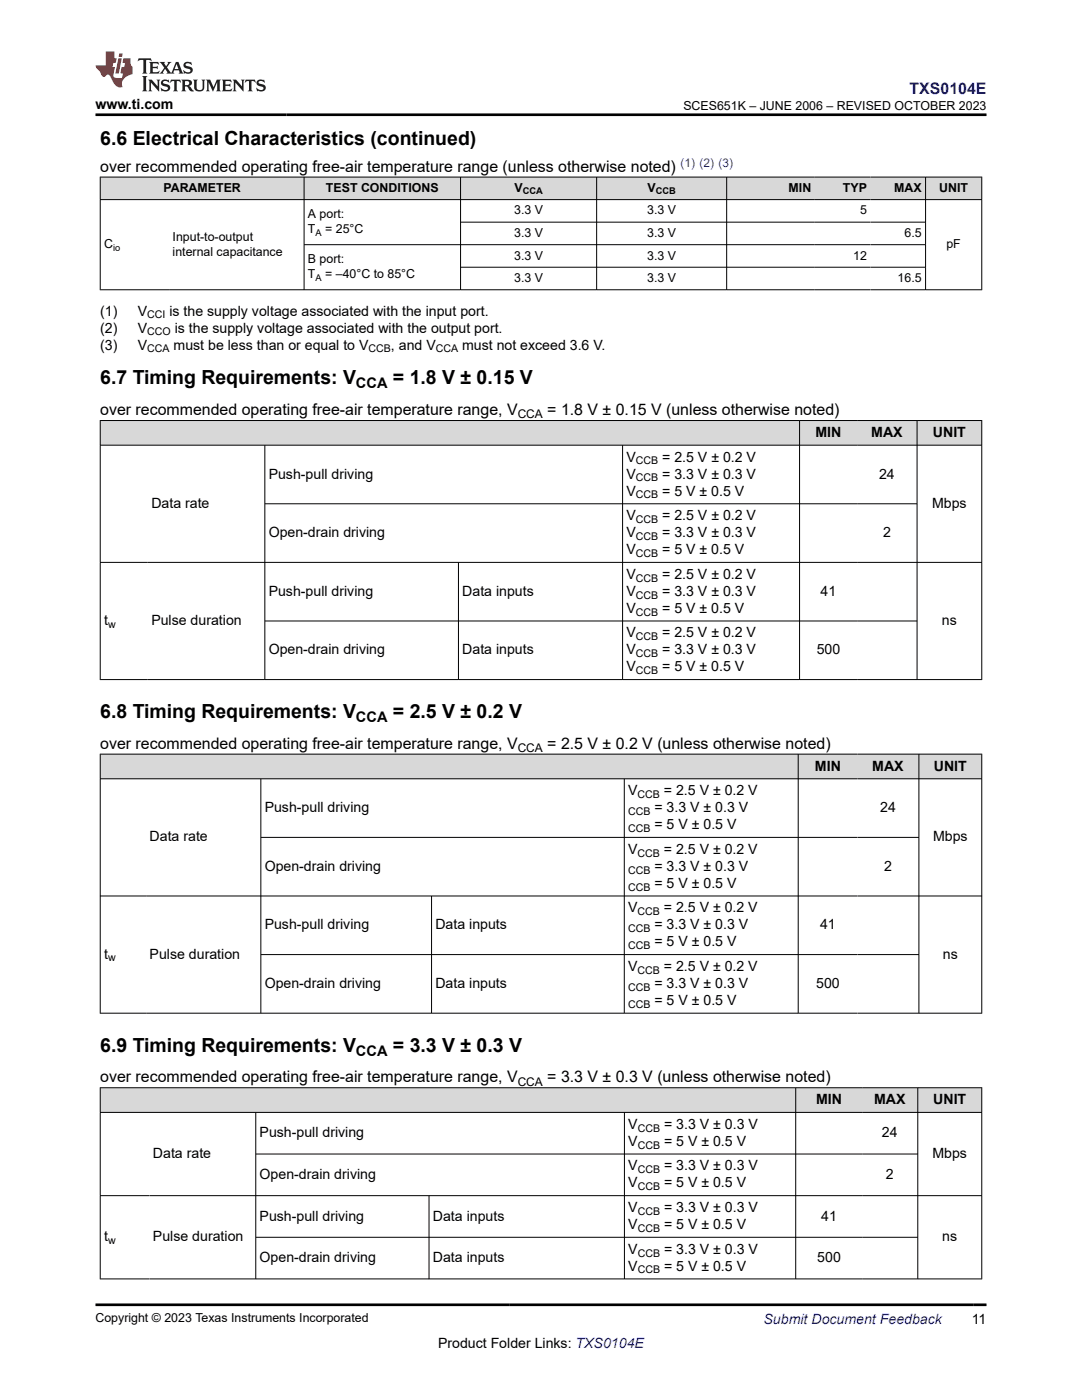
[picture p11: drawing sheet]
<svg xmlns="http://www.w3.org/2000/svg" width="216mm" height="279mm" viewBox="0 0 216 279" stroke-linecap="round" stroke-linejoin="round" font-family="sans-serif">
<defs><g id="words">
<g font-size="3.9">
<text x="20" y="28.8">6.6 Electrical Characteristics (continued)</text>
<text x="20" y="76.7">6.7 Timing Requirements: V</text>
<text x="78.4" y="76.7">= 1.8 V ± 0.15 V</text>
<text x="20" y="143.3">6.8 Timing Requirements: V</text>
<text x="78.4" y="143.3">= 2.5 V ± 0.2 V</text>
<text x="20" y="209.9">6.9 Timing Requirements: V</text>
<text x="78.4" y="209.9">= 3.3 V ± 0.3 V</text>
</g>
<text font-size="3.2" fill="#00f" x="181.5" y="18.7">TXS0104E</text>
<g font-size="3.2">
<text x="20" y="34.3">over recommended operating free-air temperature range (unless otherwise noted)</text>
<text x="20" y="82.9">over recommended operating free-air temperature range, V</text>
<text x="109.2" y="82.9">= 1.8 V ± 0.15 V (unless otherwise noted)</text>
<text x="20" y="149.5">over recommended operating free-air temperature range, V</text>
<text x="109.2" y="149.5">= 2.5 V ± 0.2 V (unless otherwise noted)</text>
<text x="20" y="216">over recommended operating free-air temperature range, V</text>
<text x="109.2" y="216">= 3.3 V ± 0.3 V (unless otherwise noted)</text>
</g>
<g font-size="2.9">
<text x="71" y="77.5">CCA</text>
<text x="71" y="144.1">CCA</text>
<text x="71" y="210.7">CCA</text>
</g>
<g font-size="2.8">
<text x="19.1" y="21.8">www.ti.com</text>
<text x="20" y="63">(1)</text>
<text x="27.5" y="63">V</text>
<text x="33.8" y="63">is the supply voltage associated with the input port.</text>
<text x="20" y="69.8">(3)</text>
<text x="20" y="66.4">(2)</text>
<text x="27.5" y="66.4">V</text>
<text x="27.5" y="69.8">V</text>
<text x="34.6" y="69.8">must be less than or equal to V</text>
<text x="34.9" y="66.4">is the supply voltage associated with the output port.</text>
<text x="78" y="69.8">, and V</text>
<text x="92.2" y="69.8">must not exceed 3.6 V.</text>
<text x="162.7" y="87.2">MIN</text>
<text x="173.8" y="87.2">MAX</text>
<text x="186.2" y="87.2">UNIT</text>
<text x="53.6" y="95.5">Push-pull driving</text>
<text x="125" y="92.1">V</text>
<text x="125" y="95.5">V</text>
<text x="132.1" y="92.1">= 2.5 V ± 0.2 V</text>
<text x="132.1" y="95.5">= 3.3 V ± 0.3 V</text>
<text x="175.4" y="95.5">24</text>
<text x="30.2" y="101.4">Data rate</text>
<text x="125" y="98.9">V</text>
<text x="132.1" y="98.9">= 5 V ± 0.5 V</text>
<text x="186" y="101.4">Mbps</text>
<text x="53.6" y="107.2">Open-drain driving</text>
<text x="125" y="103.8">V</text>
<text x="125" y="107.2">V</text>
<text x="132.1" y="103.8">= 2.5 V ± 0.2 V</text>
<text x="132.1" y="107.2">= 3.3 V ± 0.3 V</text>
<text x="176.2" y="107.2">2</text>
<text x="125" y="110.6">V</text>
<text x="132.1" y="110.6">= 5 V ± 0.5 V</text>
<text x="53.6" y="118.9">Push-pull driving</text>
<text x="92.2" y="118.9">Data inputs</text>
<text x="125" y="115.5">V</text>
<text x="125" y="118.9">V</text>
<text x="132.1" y="115.5">= 2.5 V ± 0.2 V</text>
<text x="132.1" y="118.9">= 3.3 V ± 0.3 V</text>
<text x="163.7" y="118.9">41</text>
<text x="20.8" y="124.7">t</text>
<text x="30.2" y="124.7">Pulse duration</text>
<text x="125" y="122.3">V</text>
<text x="132.1" y="122.3">= 5 V ± 0.5 V</text>
<text x="188" y="124.7">ns</text>
<text x="53.6" y="130.6">Open-drain driving</text>
<text x="92.2" y="130.6">Data inputs</text>
<text x="125" y="127.2">V</text>
<text x="125" y="130.6">V</text>
<text x="132.1" y="127.2">= 2.5 V ± 0.2 V</text>
<text x="132.1" y="130.6">= 3.3 V ± 0.3 V</text>
<text x="163" y="130.6">500</text>
<text x="125" y="134">V</text>
<text x="132.1" y="134">= 5 V ± 0.5 V</text>
<text x="162.6" y="153.8">MIN</text>
<text x="174.1" y="153.8">MAX</text>
<text x="186.3" y="153.8">UNIT</text>
<text x="125.3" y="158.7">V</text>
<text x="132.5" y="158.7">= 2.5 V ± 0.2 V</text>
<text x="29.9" y="167.9">Data rate</text>
<text x="52.8" y="162.1">Push-pull driving</text>
<text x="130.6" y="162.1">= 3.3 V ± 0.3 V</text>
<text x="130.6" y="165.5">= 5 V ± 0.5 V</text>
<text x="175.6" y="162.1">24</text>
<text x="186.2" y="167.9">Mbps</text>
<text x="52.8" y="173.8">Open-drain driving</text>
<text x="125.3" y="170.4">V</text>
<text x="130.6" y="173.8">= 3.3 V ± 0.3 V</text>
<text x="132.5" y="170.4">= 2.5 V ± 0.2 V</text>
<text x="176.4" y="173.8">2</text>
<text x="130.6" y="177.2">= 5 V ± 0.5 V</text>
<text x="52.8" y="185.5">Push-pull driving</text>
<text x="86.9" y="185.5">Data inputs</text>
<text x="125.3" y="182.1">V</text>
<text x="130.6" y="185.5">= 3.3 V ± 0.3 V</text>
<text x="132.5" y="182.1">= 2.5 V ± 0.2 V</text>
<text x="163.6" y="185.5">41</text>
<text x="20.8" y="191.3">t</text>
<text x="29.9" y="191.3">Pulse duration</text>
<text x="130.6" y="188.9">= 5 V ± 0.5 V</text>
<text x="188.1" y="191.3">ns</text>
<text x="52.8" y="197.2">Open-drain driving</text>
<text x="86.9" y="197.2">Data inputs</text>
<text x="125.3" y="193.8">V</text>
<text x="130.6" y="197.2">= 3.3 V ± 0.3 V</text>
<text x="132.5" y="193.8">= 2.5 V ± 0.2 V</text>
<text x="162.9" y="197.2">500</text>
<text x="130.6" y="200.6">= 5 V ± 0.5 V</text>
<text x="162.9" y="220.4">MIN</text>
<text x="174.4" y="220.4">MAX</text>
<text x="186.2" y="220.4">UNIT</text>
<text x="51.8" y="227">Push-pull driving</text>
<text x="125.4" y="225.3">V</text>
<text x="132.5" y="225.3">= 3.3 V ± 0.3 V</text>
<text x="176" y="227">24</text>
<text x="30.5" y="231.1">Data rate</text>
<text x="125.4" y="233.6">V</text>
<text x="125.4" y="228.7">V</text>
<text x="132.5" y="233.6">= 3.3 V ± 0.3 V</text>
<text x="132.5" y="228.7">= 5 V ± 0.5 V</text>
<text x="186.1" y="231.1">Mbps</text>
<text x="51.8" y="235.3">Open-drain driving</text>
<text x="125.4" y="237">V</text>
<text x="132.5" y="237">= 5 V ± 0.5 V</text>
<text x="176.8" y="235.3">2</text>
<text x="51.8" y="243.6">Push-pull driving</text>
<text x="86.4" y="243.6">Data inputs</text>
<text x="125.4" y="241.9">V</text>
<text x="125.4" y="245.3">V</text>
<text x="132.5" y="241.9">= 3.3 V ± 0.3 V</text>
<text x="132.5" y="245.3">= 5 V ± 0.5 V</text>
<text x="163.9" y="243.6">41</text>
<text x="20.8" y="247.7">t</text>
<text x="30.5" y="247.7">Pulse duration</text>
<text x="51.8" y="251.9">Open-drain driving</text>
<text x="86.4" y="251.9">Data inputs</text>
<text x="125.4" y="250.2">V</text>
<text x="132.5" y="250.2">= 3.3 V ± 0.3 V</text>
<text x="163.1" y="251.9">500</text>
<text x="188" y="247.7">ns</text>
<text x="125.4" y="253.6">V</text>
<text x="132.5" y="253.6">= 5 V ± 0.5 V</text>
<text x="87.4" y="269">Product Folder Links: TXS0104E</text>
<text x="193.9" y="264.2">11</text>
</g>
<text font-size="2.8" fill="#00f" x="152.4" y="264.2">Submit Document Feedback</text>
<g font-size="2.5">
<text x="136.4" y="21.9">SCES651K – JUNE 2006 – REVISED OCTOBER 2023</text>
<text x="32.6" y="38.3">PARAMETER</text>
<text x="65" y="38.3">TEST CONDITIONS</text>
<text x="102.6" y="38.3">V</text>
<text x="129.2" y="38.3">V</text>
<text x="157.4" y="38.3">MIN</text>
<text x="168.2" y="38.3">TYP</text>
<text x="178.4" y="38.3">MAX</text>
<text x="187.4" y="38.3">UNIT</text>
<text x="61.4" y="43.6">A port:</text>
<text x="61.4" y="46.5">T</text>
<text x="64.9" y="46.5">= 25°C</text>
<text x="102.6" y="42.8">3.3 V</text>
<text x="102.6" y="47.3">3.3 V</text>
<text x="129.1" y="42.8">3.3 V</text>
<text x="129.1" y="47.3">3.3 V</text>
<text x="171.6" y="42.8">5</text>
<text x="180.5" y="47.3">6.5</text>
<text x="20.8" y="49.5">C</text>
<text x="34.4" y="48.1">Input-to-output</text>
<text x="34.4" y="51">internal capacitance</text>
<text x="61.4" y="52.6">B port:</text>
<text x="102.6" y="51.8">3.3 V</text>
<text x="129.1" y="51.8">3.3 V</text>
<text x="170.2" y="51.8">12</text>
<text x="188.9" y="49.5">pF</text>
<text x="61.4" y="55.5">T</text>
<text x="64.9" y="55.5">= –40°C to 85°C</text>
<text x="102.6" y="56.3">3.3 V</text>
<text x="129.1" y="56.3">3.3 V</text>
<text x="179.1" y="56.3">16.5</text>
<text x="19.1" y="263.9">Copyright © 2023 Texas Instruments Incorporated</text>
</g>
<text font-size="2.4" fill="#00f" x="135.8" y="33.2">(1) (2) (3)</text>
<g font-size="2.4">
<text x="103.3" y="83.5">CCA</text>
<text x="103.3" y="150.1">CCA</text>
<text x="103.3" y="216.7">CCA</text>
</g>
<g font-size="2.1">
<text x="29.4" y="63.5">CCI</text>
<text x="29.4" y="66.9">CCO</text>
<text x="29.4" y="70.3">CCA</text>
<text x="73.5" y="70.3">CCB</text>
<text x="87" y="70.3">CCA</text>
<text x="126.9" y="92.7">CCB</text>
<text x="126.9" y="96.1">CCB</text>
<text x="126.9" y="99.5">CCB</text>
<text x="126.9" y="104.4">CCB</text>
<text x="126.9" y="107.8">CCB</text>
<text x="126.9" y="111.2">CCB</text>
<text x="126.9" y="116.1">CCB</text>
<text x="126.9" y="119.5">CCB</text>
<text x="21.6" y="125.3">w</text>
<text x="126.9" y="122.8">CCB</text>
<text x="126.9" y="127.8">CCB</text>
<text x="126.9" y="131.2">CCB</text>
<text x="126.9" y="134.5">CCB</text>
<text x="127.2" y="159.3">CCB</text>
<text x="125.3" y="162.6">CCB</text>
<text x="125.3" y="166">CCB</text>
<text x="127.2" y="171">CCB</text>
<text x="125.3" y="174.3">CCB</text>
<text x="125.3" y="177.7">CCB</text>
<text x="127.2" y="182.7">CCB</text>
<text x="21.6" y="191.9">w</text>
<text x="125.3" y="186">CCB</text>
<text x="125.3" y="189.4">CCB</text>
<text x="125.3" y="197.7">CCB</text>
<text x="127.2" y="194.3">CCB</text>
<text x="125.3" y="201.1">CCB</text>
<text x="127.2" y="225.8">CCB</text>
<text x="127.2" y="229.2">CCB</text>
<text x="127.2" y="234.1">CCB</text>
<text x="127.2" y="237.5">CCB</text>
<text x="127.2" y="242.5">CCB</text>
<text x="127.2" y="245.8">CCB</text>
<text x="21.6" y="248.3">w</text>
<text x="127.2" y="250.8">CCB</text>
<text x="127.2" y="254.2">CCB</text>
</g>
<g font-size="1.9">
<text x="104.3" y="38.8">CCA</text>
<text x="130.8" y="38.8">CCB</text>
<text x="63" y="47">A</text>
<text x="22.6" y="50">io</text>
<text x="63" y="56">A</text>
</g>
</g></defs>
<g fill="#d8d8d8">
<path d="M20 35.3h175.9v4.5h-175.9z" fill-rule="evenodd"/>
<path d="M20.1 35.4h40.5v4.4h-40.5z" fill-rule="evenodd"/>
<path d="M60.7 35.4h31.1v4.4h-31.1z" fill-rule="evenodd"/>
<path d="M92 35.4h27v4.4h-27z" fill-rule="evenodd"/>
<path d="M119.1 35.4h25.8v4.4h-25.8z" fill-rule="evenodd"/>
<path d="M145.1 35.4h17.5v4.4h-17.5z" fill-rule="evenodd"/>
<path d="M162.6 35.4h11.1v4.4h-11.1z" fill-rule="evenodd"/>
<path d="M173.7 35.4h10.9v4.4h-10.9z" fill-rule="evenodd"/>
<path d="M184.7 35.4h11.1v4.4h-11.1z" fill-rule="evenodd"/>
</g>
<g fill="none" stroke="#000" stroke-width=".2">
<path d="M19.9 35.3h176.1M19.9 39.8h176.1M20 35.3v22.6M60.7 35.3v22.6M91.9 35.3v22.6M119.1 35.3v22.6M145 35.3v22.6M184.7 35.3v22.6M195.9 35.3v22.6M19.9 57.8h176.1M60.7 48.8h124M91.9 44.3h92.8"/>
<path d="M91.9 53.3h92.8"/>
</g>
<g fill="#d8d8d8">
<path d="M20 83.9h175.9v4.9h-175.9z" fill-rule="evenodd"/>
<path d="M20.1 84h139.4v4.8h-139.4z" fill-rule="evenodd"/>
<path d="M159.6 84h11.4v4.8h-11.4z" fill-rule="evenodd"/>
<path d="M171 84h11.9v4.8h-11.9z" fill-rule="evenodd"/>
<path d="M183.1 84h12.7v4.8h-12.7z" fill-rule="evenodd"/>
</g>
<g fill="none" stroke="#000" stroke-width=".2">
<path d="M19.9 83.9h176.1M19.9 88.8h176.1M20 83.9v51.8M52.8 88.8v46.9M124.2 88.8v46.9M159.5 83.9v51.8M183 83.9v51.8M195.9 83.9v51.8M19.9 112.2h176.1M52.8 100.5h130.3M91.5 112.2v23.5M19.9 135.6h176.1"/>
<path d="M52.8 123.9h130.3"/>
</g>
<g fill="#d8d8d8">
<path d="M20 150.5h175.9v4.9h-175.9z" fill-rule="evenodd"/>
<path d="M20.1 150.6h139.1v4.8h-139.1z" fill-rule="evenodd"/>
<path d="M159.3 150.6h11.8v4.8h-11.8z" fill-rule="evenodd"/>
<path d="M171.1 150.6h12.2v4.8h-12.2z" fill-rule="evenodd"/>
<path d="M183.4 150.6h12.4v4.8h-12.4z" fill-rule="evenodd"/>
</g>
<g fill="none" stroke="#000" stroke-width=".2">
<path d="M19.9 150.5h176.1M19.9 155.4h176.1M20 150.4v51.9M52 155.4v46.9M124.6 155.4v46.9M159.3 150.4v51.9M183.4 150.4v51.9M195.9 150.4v51.9M19.9 178.8h176.1M52 167.1h131.4M86.1 178.8v23.5M52 190.5h131.4"/>
<path d="M19.9 202.2h176.1"/>
</g>
<g fill="#d8d8d8">
<path d="M20 217.1h175.9v4.9h-175.9z" fill-rule="evenodd"/>
<path d="M20.1 217.1h138.6v4.8h-138.6z" fill-rule="evenodd"/>
<path d="M158.8 217.1h13.2v4.8h-13.2z" fill-rule="evenodd"/>
<path d="M172 217.1h11.1v4.8h-11.1z" fill-rule="evenodd"/>
<path d="M183.2 217.1h12.6v4.8h-12.6z" fill-rule="evenodd"/>
</g>
<g fill="none" stroke="#000" stroke-width=".2">
<path d="M19.9 217.1h176.1M20 217v38.3M158.8 217v38.3M183.1 217v38.3M195.9 217v38.3M19.9 222h176.1M19.9 238.6h176.1M51 222v33.3M51 230.3h132.2M85.6 238.6v16.7M124.6 222v33.3M19.9 255.2h176.1"/>
<path d="M51 246.9h132.2"/>
</g>
<path d="M27.7 11.6l-.2 .6 .5-.2h.6v.1v2.2l-.2 .4h1l-.2-.4v-2.2v-.1h.5l.5 .2-.1-.6zM29.8 12.4l.2 .3v1.6l-.2 .4h1.9l.1-.6a1.08 1.08 0 0 1-1.3 .2v-.7h.6l.4 .2v-.7l-.4 .2h-.6v-.5l.2-.2a1 1 0 0 1 1 .3l-.1-.5zM31.8 12.4l1 1.1-1 1.2h.9l-.2-.2 .4-.8 .5 .8-.2 .2h1.6l-.2-.2 .1-.5h1l.1 .5-.1 .2h.9l-.2-.4-.8-1.9h-.5l-1 2.1-.8-1.1 .9-1h-.8l.2 .2-.5 .6-.3-.6 .1-.2zM35.2 12.8l.4 1h-.8zM36.8 12.5a.65 .65 0 0 0-.2 .7 .65 .65 0 0 0 .6 .5l.7 .1 .1 .3a.79 .79 0 0 1-.7 .4 .79 .79 0 0 1-.7-.5l.1 .7 .2-.1a.93 .93 0 0 0 1.1 0 .93 .93 0 0 0 .4-.9 1.46 1.46 0 0 0-1.2-.6l-.1-.3a1.09 1.09 0 0 1 1.2 .2l-.2-.6-.1 .1-.6-.2zM28.4 15.2l.2 .4v2.2l-.2 .4h1l-.2-.4v-2.2l.2-.4zM29.6 15.9l.2 .4v1.5l-.2 .4h.8l-.3-.4v-1.3l1.7 1.8v-2l.2-.4h-.8l.2 .2 .1 1.1-1.2-1.3zM32.3 16a.65 .65 0 0 0-.2 .8 .65 .65 0 0 0 .7 .4l.6 .2 .1 .2a.79 .79 0 0 1-.7 .4 .79 .79 0 0 1-.7-.5l.1 .7 .2-.1a.93 .93 0 0 0 1.1 .1 .93 .93 0 0 0 .4-1 1.46 1.46 0 0 0-1.2-.5l-.1-.4a1.09 1.09 0 0 1 1.2 .2l-.2-.6-.1 .1-.6-.1zM34.1 15.9l-.1 .6a.63 .63 0 0 1 .7-.3l.1 1.6-.3 .4h1l-.2-.4v-1.6a.66 .66 0 0 1 .8 .3l-.1-.6zM36.2 15.9l.2 .4v1.5l-.2 .4h.9l-.2-.2v-.7h.5l.1 .2a.79 .79 0 0 0 1.2 .6l-1-.9a.61 .61 0 0 0 .6-.6 .61 .61 0 0 0-.5-.7zM36.9 16.2h.2a.47 .47 0 0 1 .5 .1 .47 .47 0 0 1 .1 .5l-.2 .1-.6 .1zM38.5 15.9l.2 .2a2.27 2.27 0 0 0 .4 2 1.04 1.04 0 0 0 1.7-.7v-1.3l.2-.2h-.8l.2 .4v1.1a.6 .6 0 0 1-.6 .6 .6 .6 0 0 1-.6-.6v-1.1l.3-.4zM41.1 15.9l.2 .4v1.5l-.2 .4h.7l-.2-.4v-1.4l.9 1.9 .8-1.9v1.4l-.2 .4h1l-.3-.4v-1.5l.3-.4h-.8l-.7 1.5-.7-1.5zM44.3 15.9l.2 .4v1.5l-.2 .4h1.9l.1-.6a1.09 1.09 0 0 1-1.3 .2v-.7h.6l.4 .2v-.6l-.4 .2h-.6v-.6l.2-.1a1.01 1.01 0 0 1 1 .3l-.1-.6zM46.4 15.9l.3 .4v1.5l-.3 .4h.8l-.2-.4v-1.3l1.6 1.8v-2l.2-.4h-.7l.2 .2v1.1l-1.2-1.3zM49 15.9l-.1 .6a.63 .63 0 0 1 .8-.3v1.6l-.3 .4h1l-.2-.4v-1.6a.66 .66 0 0 1 .8 .3l-.1-.6zM51.4 16a.65 .65 0 0 0-.2 .8 .65 .65 0 0 0 .6 .4l.6 .2 .2 .2a.79 .79 0 0 1-.8 .4 .79 .79 0 0 1-.6-.5l.1 .7 .2-.1a.93 .93 0 0 0 1 .1 .93 .93 0 0 0 .5-1 1.46 1.46 0 0 0-1.3-.5l-.1-.4a1.09 1.09 0 0 1 1.3 .2l-.2-.6-.2 .1-.5-.1z" fill="#231f20"/>
<path d="M21.1 10.3v2.7h-2.1l.1 .4 .9 1a.95 .95 0 0 0 .9 .9 .59 .59 0 0 1 .6-.4 .59 .59 0 0 1 .5 .3l.4 .8a1.59 1.59 0 0 0 2.1 1.4 1.61 1.61 0 0 1 1-2.3l1-.3-.1-1.5a1.59 1.59 0 0 1-.4-1.7h-1.4l-.2 .9h.5l-.1 .9h-.5l-.2 .9v.3l.4 .1-.2 .9h-.6a.73 .73 0 0 1-1.1-.7l.3-1.5h-.5l.2-.9h.5l.2-.9h-.5v-1.3zM23.6 11.6l-.6 3.1h.7l.6-3.1zM23.8 10.7l-.1 .6h.7l.1-.6z" fill="#ed1c24"/>
<path d="M19.1 22.9h177.8M19.1 260.4h177.8" fill="none" stroke="#000" stroke-width=".53"/>
<use href="#words"/>
</svg>
